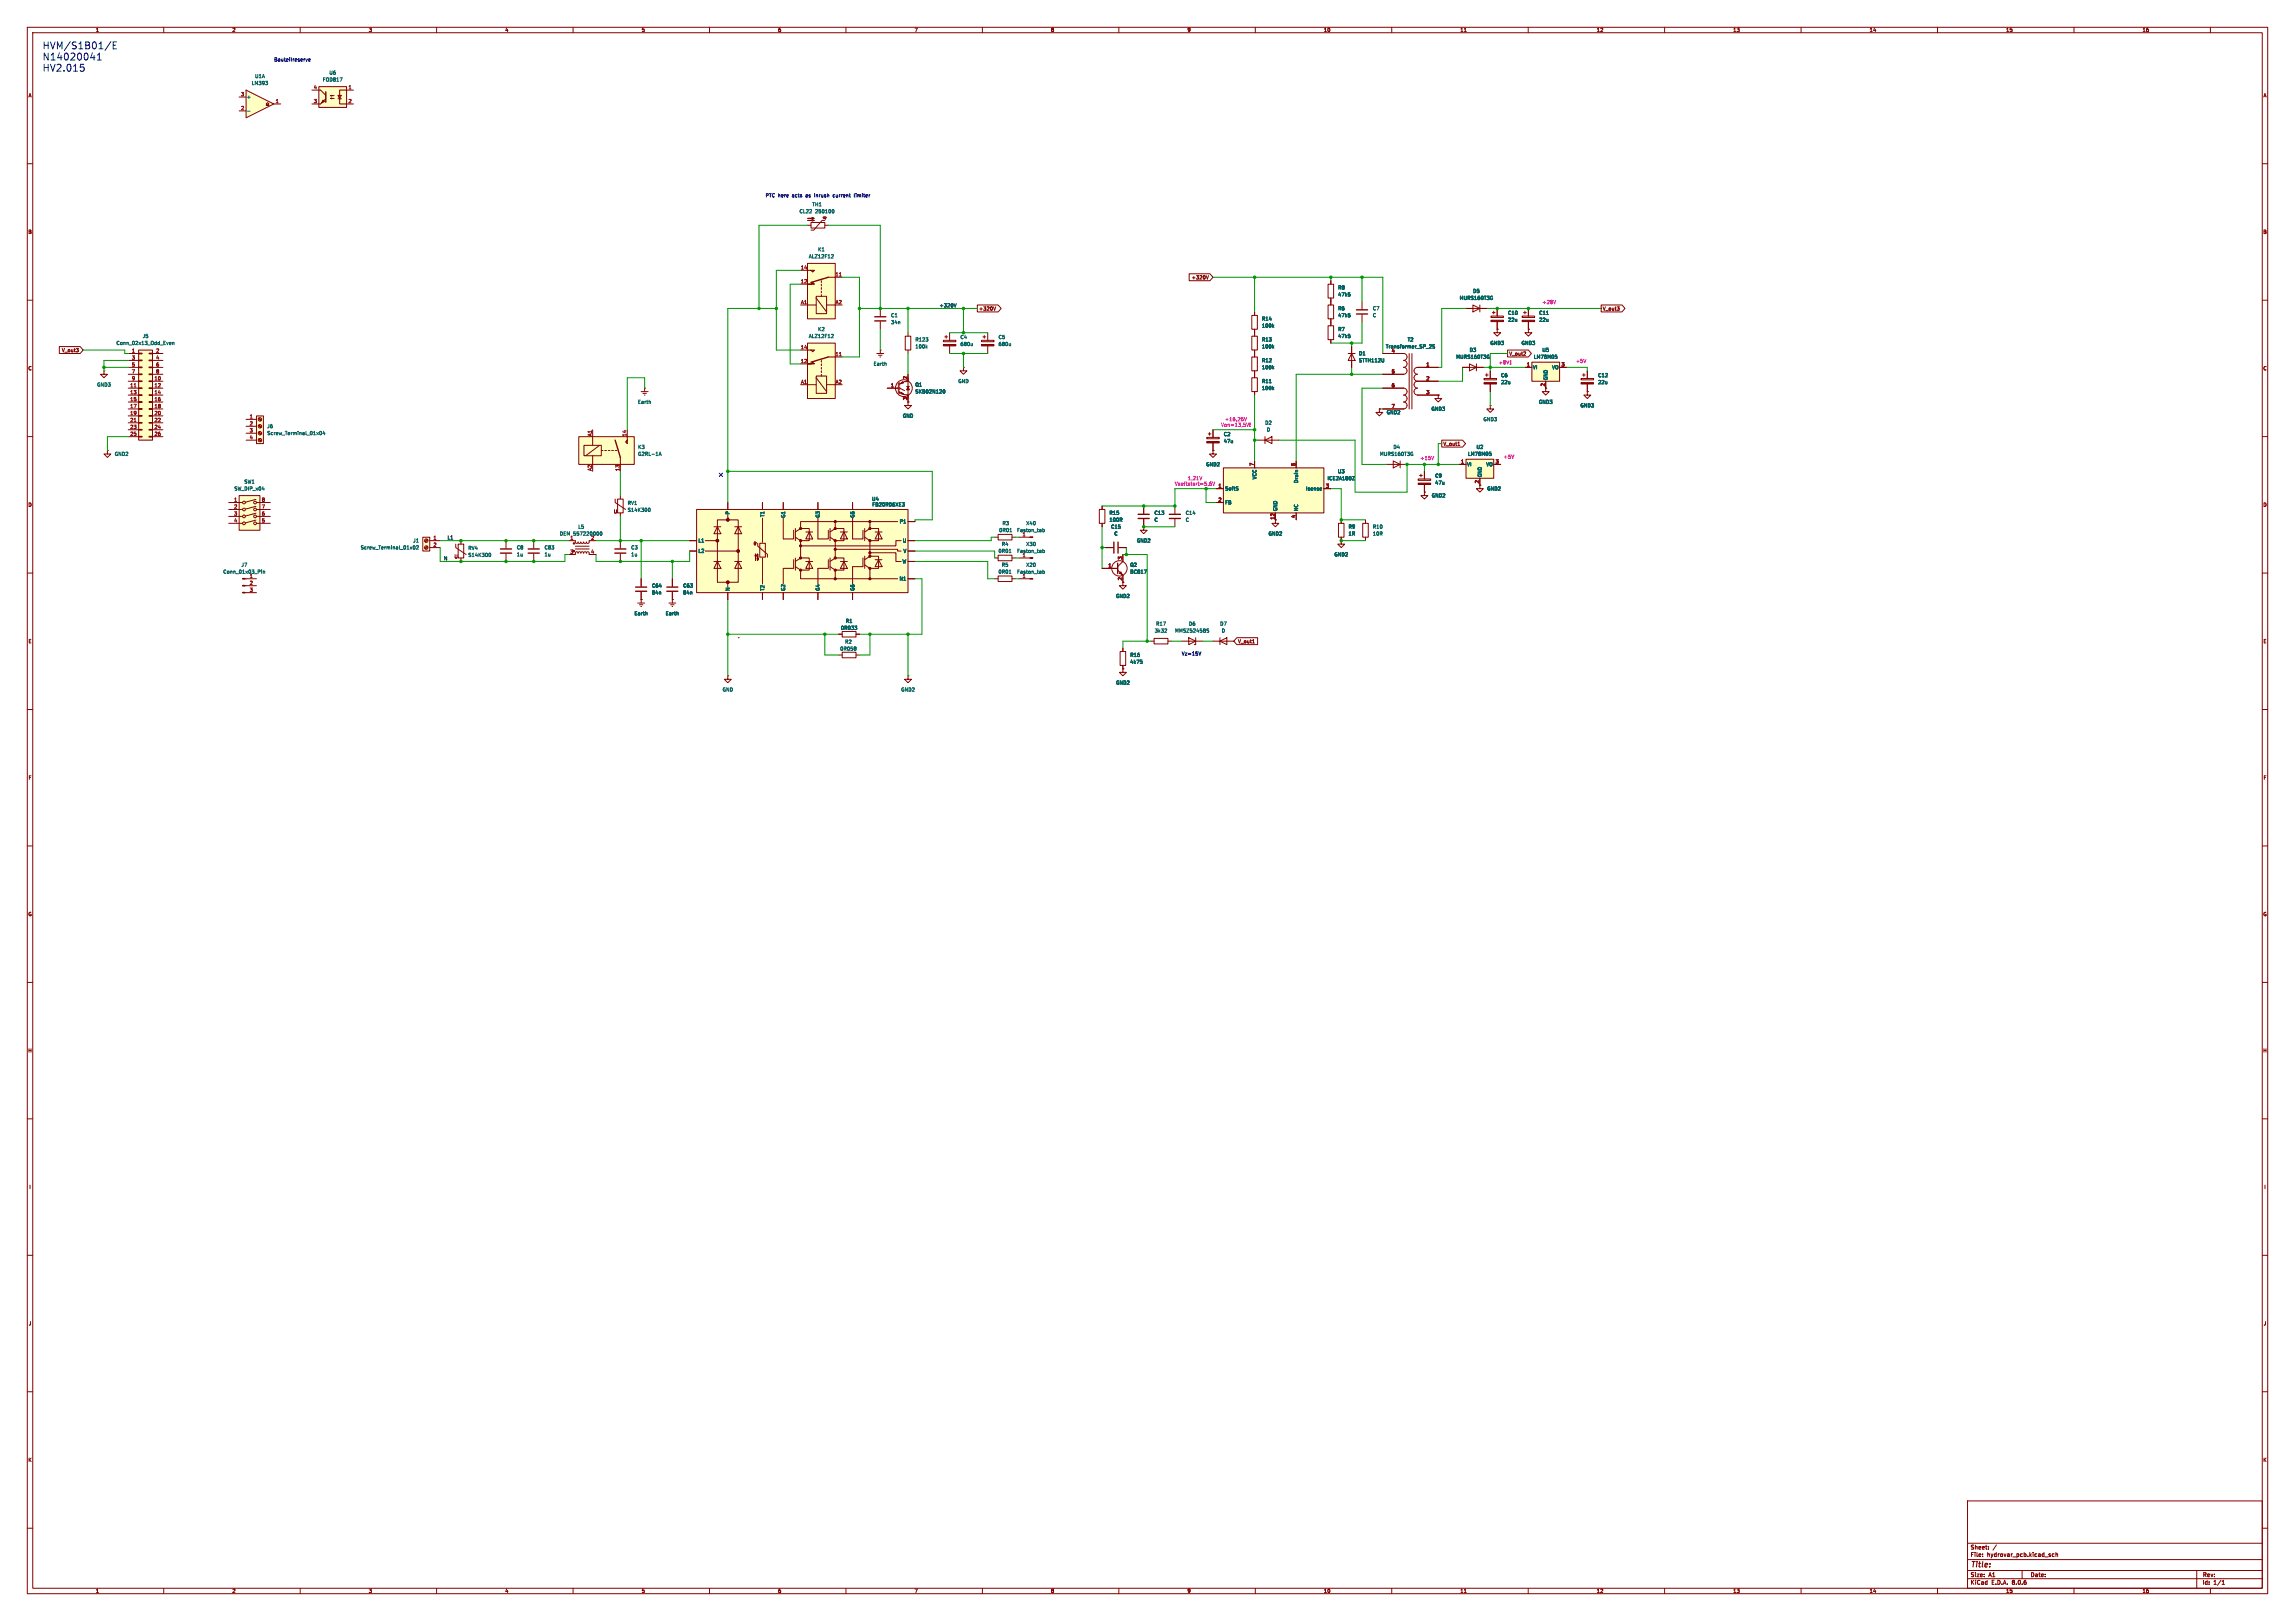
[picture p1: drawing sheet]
<svg xmlns="http://www.w3.org/2000/svg" width="841mm" height="594mm" viewBox="0 0 841 594" stroke-linecap="round" stroke-linejoin="round" font-family="sans-serif">
<defs><g id="words">
<g font-size="3.5" fill="#0000c2">
<text x="15.5" y="18.2">HVM/S1B01/E</text>
<text x="15.5" y="22.3">N14020041</text>
<text x="15.5" y="26.4">HV2.015</text>
</g>
<text font-size="2.8" fill="#840000" x="722" y="574.9">Title:</text>
<g font-size="2.1" fill="#840000">
<text x="722" y="568">Sheet:</text>
<text x="722" y="570.7">File:</text>
<text x="728.1" y="570.7">hydrovar_pcb.kicad_sch</text>
<text x="722" y="580.9">KiCad</text>
<text x="722" y="578.1">Size:</text>
<text x="728.7" y="578.1">A1</text>
<text x="729.7" y="580.9">E.D.A.</text>
<text x="737.3" y="580.9">8.0.6</text>
<text x="744" y="578.1">Date:</text>
<text x="807" y="578.3">Rev:</text>
<text x="807" y="580.9">Id:</text>
<text x="811.1" y="580.9">1/1</text>
</g>
<g font-size="1.8" fill="#840000">
<text x="35" y="11.9">1</text>
<text x="85" y="11.9">2</text>
<text x="135" y="11.9">3</text>
<text x="185" y="11.9">4</text>
<text x="235" y="11.9">5</text>
<text x="285" y="11.9">6</text>
<text x="335" y="11.9">7</text>
<text x="385" y="11.9">8</text>
<text x="435" y="11.9">9</text>
<text x="485" y="11.9">10</text>
<text x="535" y="11.9">11</text>
<text x="585" y="11.9">12</text>
<text x="635" y="11.9">13</text>
<text x="685" y="11.9">14</text>
<text x="735" y="11.9">15</text>
<text x="785" y="11.9">16</text>
<text x="10.3" y="35.9">A</text>
<text x="829.3" y="35.9">A</text>
<text x="10.3" y="85.9">B</text>
<text x="829.2" y="85.9">B</text>
<text x="436.6" y="102.6">+320V</text>
<text x="358.6" y="114">+320V</text>
<text x="587.2" y="114">V_out3</text>
<text x="22.6" y="129.2">V_out3</text>
<text x="552.9" y="130.5">V_out2</text>
<text x="10.3" y="135.9">C</text>
<text x="829.2" y="135.9">C</text>
<text x="566.2" y="141.7" transform="rotate(-90 566.2 141.7)">2</text>
<text x="528.8" y="163.5">V_out1</text>
<text x="542" y="177.2" transform="rotate(-90 542 177.2)">2</text>
<text x="10.3" y="185.9">D</text>
<text x="829.2" y="185.9">D</text>
<text x="224.8" y="188.3">U</text>
<text x="166.4" y="204.8">U</text>
<text x="411.2" y="212.8" transform="rotate(-90 411.2 212.8)">2</text>
<text x="10.3" y="235.9">E</text>
<text x="453.6" y="235.9">V_out1</text>
<text x="829.3" y="235.9">E</text>
<text x="10.3" y="285.9">F</text>
<text x="829.3" y="285.9">F</text>
<text x="10.3" y="335.9">G</text>
<text x="829.2" y="335.9">G</text>
<text x="10.2" y="385.9">H</text>
<text x="829.2" y="385.9">H</text>
<text x="10.6" y="435.9">I</text>
<text x="829.6" y="435.9">I</text>
<text x="10.4" y="485.9">J</text>
<text x="829.4" y="485.9">J</text>
<text x="10.3" y="535.9">K</text>
<text x="829.2" y="535.9">K</text>
<text x="35" y="583.9">1</text>
<text x="85" y="583.9">2</text>
<text x="135" y="583.9">3</text>
<text x="185" y="583.9">4</text>
<text x="235" y="583.9">5</text>
<text x="285" y="583.9">6</text>
<text x="335" y="583.9">7</text>
<text x="385" y="583.9">8</text>
<text x="435" y="583.9">9</text>
<text x="485" y="583.9">10</text>
<text x="535" y="583.9">11</text>
<text x="585" y="583.9">12</text>
<text x="635" y="583.9">13</text>
<text x="685" y="583.9">14</text>
<text x="735" y="583.9">15</text>
<text x="785" y="583.9">16</text>
</g>
<g font-size="1.8" fill="#0000c2">
<text x="100.3" y="22.7">Bauteilreserve</text>
<text x="280.4" y="72.5">PTC here</text>
<text x="290.4" y="72.5">acts</text>
<text x="295.5" y="72.5">as</text>
<text x="298.9" y="72.5">inrush</text>
<text x="305.9" y="72.5">current</text>
<text x="313.9" y="72.5">limiter</text>
<text x="432.9" y="240.4">Vz=15V</text>
</g>
<g font-size="1.8" fill="#006464">
<text x="93.3" y="28.8">U1A</text>
<text x="120.5" y="27.5">U6</text>
<text x="92.1" y="31.3">LM393</text>
<text x="118.2" y="30.1">FOD817</text>
<text x="90.3" y="36.4">+</text>
<text x="297.5" y="75.8">TH1</text>
<text x="292.8" y="78.3">CL22</text>
<text x="298.7" y="78.3">250100</text>
<text x="296.3" y="94.8">ALZ12F12</text>
<text x="299.6" y="92.3">K1</text>
<text x="490.2" y="106.3">R8</text>
<text x="539.7" y="107.5">D5</text>
<text x="490.2" y="108.8">47k5</text>
<text x="490.2" y="113.9">R6</text>
<text x="502.9" y="113.9">C7</text>
<text x="534.7" y="110.1">MURS160T3G</text>
<text x="326.4" y="116.4">C1</text>
<text x="326.4" y="119">34n</text>
<text x="462.3" y="117.7">R14</text>
<text x="490.2" y="116.4">47k5</text>
<text x="502.9" y="116.4">C</text>
<text x="552.5" y="115.5">C10</text>
<text x="552.5" y="118.1">22u</text>
<text x="563.9" y="115.5">C11</text>
<text x="563.9" y="118.1">22u</text>
<text x="52.1" y="124.1">J5</text>
<text x="296.3" y="124.1">ALZ12F12</text>
<text x="299.6" y="121.5">K2</text>
<text x="335.3" y="125.3">R123</text>
<text x="351.8" y="124.4">C4</text>
<text x="365.8" y="124.4">C5</text>
<text x="462.3" y="120.2">100k</text>
<text x="462.3" y="125.3">R13</text>
<text x="490.2" y="121.5">R7</text>
<text x="490.2" y="124.1">47k5</text>
<text x="515.7" y="125.3">T2</text>
<text x="42.5" y="126.6">Conn_02x13_Odd_Even</text>
<text x="335.3" y="127.9">100k</text>
<text x="351.8" y="127">680u</text>
<text x="365.8" y="127">680u</text>
<text x="462.3" y="127.9">100k</text>
<text x="497.9" y="130.4">D1</text>
<text x="507.7" y="127.9">Transformer_SP_2S</text>
<text x="533.5" y="131.7">MURS160T3G</text>
<text x="538.4" y="129.1">D3</text>
<text x="546" y="126.6">GND3</text>
<text x="557.4" y="126.6">GND3</text>
<text x="561.9" y="131.7">LM78M05</text>
<text x="565" y="129.1">U5</text>
<text x="320" y="134.2">Earth</text>
<text x="462.3" y="132.9">R12</text>
<text x="462.3" y="135.5">100k</text>
<text x="497.9" y="132.9">STTH112U</text>
<text x="561.6" y="135.5">VI</text>
<text x="568.6" y="135.5">VO</text>
<text x="35.5" y="141.8">GND3</text>
<text x="335.3" y="141.8">Q1</text>
<text x="351" y="140.6">GND</text>
<text x="462.3" y="140.6">R11</text>
<text x="462.3" y="143.1">100k</text>
<text x="549.9" y="138.4">C6</text>
<text x="549.9" y="140.9">22u</text>
<text x="567.3" y="139.4" transform="rotate(-90 567.3 139.4)">GND</text>
<text x="585.5" y="138.4">C12</text>
<text x="585.5" y="140.9">22u</text>
<text x="233.6" y="148.2">Earth</text>
<text x="335.3" y="144.4">SKB02N120</text>
<text x="563.8" y="148.2">GND3</text>
<text x="579" y="149.5">GND3</text>
<text x="330.7" y="153.3">GND</text>
<text x="463.5" y="155.8">D2</text>
<text x="508" y="152">GND2</text>
<text x="524.4" y="150.7">GND3</text>
<text x="543.5" y="154.5">GND3</text>
<text x="97.8" y="157.1">J6</text>
<text x="97.8" y="159.6">Screw_Terminal_01x04</text>
<text x="448.3" y="160">C2</text>
<text x="464.1" y="158.3">D</text>
<text x="41.9" y="167.2">GND2</text>
<text x="233.7" y="164.7">K3</text>
<text x="233.7" y="167.2">G2RL-1A</text>
<text x="448.3" y="162.5">47u</text>
<text x="505.5" y="167.2">MURS160T3G</text>
<text x="510.5" y="164.7">D4</text>
<text x="537.8" y="167.2">LM78M05</text>
<text x="540.9" y="164.7">U2</text>
<text x="441.9" y="171">GND2</text>
<text x="490.1" y="173.6">U3</text>
<text x="537.5" y="171">VI</text>
<text x="544.5" y="171">VO</text>
<text x="85.7" y="179.9">SW_DIP_x04</text>
<text x="89.4" y="177.4">SW1</text>
<text x="448.8" y="179.9">SoftS</text>
<text x="460.6" y="175.8" transform="rotate(-90 460.6 175.8)">VCC</text>
<text x="475.8" y="177.1" transform="rotate(-90 475.8 177.1)">Drain</text>
<text x="478.4" y="179.9">Isense</text>
<text x="486.3" y="176.2">ICE2A180Z</text>
<text x="525.8" y="175.2">C9</text>
<text x="525.8" y="177.8">47u</text>
<text x="543.2" y="175" transform="rotate(-90 543.2 175)">GND</text>
<text x="544.8" y="179.9">GND2</text>
<text x="229.9" y="185.2">RV1</text>
<text x="319.4" y="183.7">U4</text>
<text x="319.5" y="185.8">FB20R06XE3</text>
<text x="448.8" y="185">FB</text>
<text x="524.5" y="182.5">GND2</text>
<text x="229.9" y="187.7">S14K300</text>
<text x="267.6" y="188.7" transform="rotate(-90 267.6 188.7)">P</text>
<text x="280.3" y="189.6" transform="rotate(-90 280.3 189.6)">T1</text>
<text x="287.9" y="189.9" transform="rotate(-90 287.9 189.9)">G1</text>
<text x="300.6" y="189.9" transform="rotate(-90 300.6 189.9)">G3</text>
<text x="313.3" y="189.9" transform="rotate(-90 313.3 189.9)">G5</text>
<text x="329.5" y="192">P1</text>
<text x="406.4" y="188.8">R15</text>
<text x="406.4" y="191.4">100R</text>
<text x="422.9" y="188.8">C13</text>
<text x="422.9" y="191.4">C</text>
<text x="434.4" y="188.8">C14</text>
<text x="434.4" y="191.4">C</text>
<text x="468.2" y="187.5" transform="rotate(-90 468.2 187.5)">GND</text>
<text x="475.8" y="187.5" transform="rotate(-90 475.8 187.5)">NC</text>
<text x="205" y="196.4">DEM 557220000</text>
<text x="211.8" y="193.9">L5</text>
<text x="216.5" y="197.9">2</text>
<text x="366" y="195.2">0R01</text>
<text x="367.2" y="192.6">R3</text>
<text x="372.6" y="195.2">Faston_tab</text>
<text x="374.6" y="196.6">1</text>
<text x="375.9" y="192.6">X40</text>
<text x="407" y="193.9">C15</text>
<text x="408.2" y="196.4">C</text>
<text x="464.7" y="196.4">GND2</text>
<text x="494" y="193.9">R9</text>
<text x="494" y="196.4">1R</text>
<text x="502.9" y="193.9">R10</text>
<text x="502.9" y="196.4">10R</text>
<text x="132" y="201.5">Screw_Terminal_01x02</text>
<text x="151.3" y="199">J1</text>
<text x="171.5" y="201.7">RV4</text>
<text x="189.2" y="201.5">C8</text>
<text x="199.4" y="201.5">C83</text>
<text x="231.1" y="201.5">C3</text>
<text x="255.8" y="199">L1</text>
<text x="255.8" y="202.8">L2</text>
<text x="330.7" y="199">U</text>
<text x="330.9" y="202.8">V</text>
<text x="365.7" y="202.8">0R01</text>
<text x="367" y="200.3">R4</text>
<text x="372.6" y="202.8">Faston_tab</text>
<text x="375.9" y="200.3">X30</text>
<text x="416.5" y="199">GND2</text>
<text x="88.3" y="207.9">J7</text>
<text x="171.5" y="204.3">S14K300</text>
<text x="189.2" y="204.1">1u</text>
<text x="199.4" y="204.1">1u</text>
<text x="231.1" y="204.1">1u</text>
<text x="330.6" y="206.6">W</text>
<text x="367" y="207.9">R5</text>
<text x="374.6" y="204.2">1</text>
<text x="375.9" y="207.9">X20</text>
<text x="414" y="207.9">Q2</text>
<text x="488.8" y="204.1">GND2</text>
<text x="81.7" y="210.4">Conn_01x03_Pin</text>
<text x="91.4" y="211.8">1</text>
<text x="238.8" y="215.5">C64</text>
<text x="250.2" y="215.5">C63</text>
<text x="329.5" y="213">N1</text>
<text x="365.7" y="210.4">0R01</text>
<text x="372.6" y="210.4">Faston_tab</text>
<text x="374.6" y="211.8">1</text>
<text x="414" y="210.4">BC817</text>
<text x="238.8" y="218">84n</text>
<text x="250.2" y="218">84n</text>
<text x="267.6" y="216.7" transform="rotate(-90 267.6 216.7)">N</text>
<text x="280.3" y="216.7" transform="rotate(-90 280.3 216.7)">T2</text>
<text x="287.9" y="216.7" transform="rotate(-90 287.9 216.7)">G2</text>
<text x="300.6" y="216.7" transform="rotate(-90 300.6 216.7)">G4</text>
<text x="313.3" y="216.7" transform="rotate(-90 313.3 216.7)">G6</text>
<text x="408.8" y="219.3">GND2</text>
<text x="232.4" y="225.7">Earth</text>
<text x="243.8" y="225.7">Earth</text>
<text x="308" y="231">0R033</text>
<text x="309.8" y="228.4">R1</text>
<text x="423" y="232">3k32</text>
<text x="423.5" y="229.5">R17</text>
<text x="430.5" y="232">MMSZ5245BS</text>
<text x="435.5" y="229.5">D6</text>
<text x="447" y="229.5">D7</text>
<text x="447.6" y="232">D</text>
<text x="307.7" y="238.6">0R058</text>
<text x="309.6" y="236.1">R2</text>
<text x="414" y="240.9">R16</text>
<text x="414" y="243.4">4k75</text>
<text x="408.8" y="251.1">GND2</text>
<text x="264.7" y="253.6">GND</text>
<text x="330.1" y="253.6">GND2</text>
</g>
<g font-size="1.8" fill="#a90000">
<text x="88.2" y="35.3">3</text>
<text x="114.9" y="32.8">4</text>
<text x="127.6" y="32.8">1</text>
<text x="88.2" y="40.4">2</text>
<text x="100.9" y="37.8">1</text>
<text x="114.9" y="37.8">3</text>
<text x="127.6" y="37.8">2</text>
<text x="293.3" y="98.8">14</text>
<text x="306" y="101.3">11</text>
<text x="293.3" y="103.9">12</text>
<text x="293.4" y="111.5">A1</text>
<text x="306.1" y="111.5">A2</text>
<text x="48.2" y="129.3">1</text>
<text x="48.2" y="131.8">3</text>
<text x="57.1" y="129.3">2</text>
<text x="57.1" y="131.8">4</text>
<text x="293.3" y="128">14</text>
<text x="306" y="130.6">11</text>
<text x="509.8" y="129.3">4</text>
<text x="48.2" y="134.4">5</text>
<text x="48.2" y="136.9">7</text>
<text x="57.1" y="134.4">6</text>
<text x="57.1" y="136.9">8</text>
<text x="293.3" y="133.1">12</text>
<text x="509.8" y="136.9">5</text>
<text x="522.5" y="134.4">1</text>
<text x="559.4" y="134.4">1</text>
<text x="572.1" y="134.4">3</text>
<text x="47.6" y="142">11</text>
<text x="48.2" y="139.4">9</text>
<text x="56.5" y="139.4">10</text>
<text x="56.5" y="142">12</text>
<text x="293.4" y="140.7">A1</text>
<text x="306.1" y="140.7">A2</text>
<text x="326.3" y="142">1</text>
<text x="332.5" y="139.1" transform="rotate(-90 332.5 139.1)">2</text>
<text x="509.8" y="142">6</text>
<text x="522.5" y="139.4">2</text>
<text x="47.6" y="144.5">13</text>
<text x="47.6" y="147.1">15</text>
<text x="47.6" y="149.6">17</text>
<text x="56.5" y="144.5">14</text>
<text x="56.5" y="147.1">16</text>
<text x="56.5" y="149.6">18</text>
<text x="332.5" y="146.8" transform="rotate(-90 332.5 146.8)">3</text>
<text x="509.8" y="149.6">7</text>
<text x="522.5" y="144.5">3</text>
<text x="47.6" y="152.1">19</text>
<text x="47.6" y="154.7">21</text>
<text x="56.5" y="152.1">20</text>
<text x="56.5" y="154.7">22</text>
<text x="91.4" y="153.4">1</text>
<text x="91.4" y="156">2</text>
<text x="47.6" y="157.2">23</text>
<text x="47.6" y="159.8">25</text>
<text x="56.5" y="157.2">24</text>
<text x="56.5" y="159.8">26</text>
<text x="91.4" y="158.5">3</text>
<text x="91.4" y="161">4</text>
<text x="216.9" y="160" transform="rotate(-90 216.9 160)">A1</text>
<text x="229.6" y="160.1" transform="rotate(-90 229.6 160.1)">14</text>
<text x="216.9" y="172.7" transform="rotate(-90 216.9 172.7)">A2</text>
<text x="227.1" y="172.8" transform="rotate(-90 227.1 172.8)">13</text>
<text x="459.5" y="170.9" transform="rotate(-90 459.5 170.9)">7</text>
<text x="474.7" y="170.9" transform="rotate(-90 474.7 170.9)">5</text>
<text x="535.2" y="169.9">1</text>
<text x="547.9" y="169.9">3</text>
<text x="446.3" y="178.8">1</text>
<text x="485.7" y="178.8">3</text>
<text x="85.7" y="183.9">1</text>
<text x="95.8" y="183.9">8</text>
<text x="446.3" y="183.9">2</text>
<text x="85.7" y="186.4">2</text>
<text x="85.7" y="189">3</text>
<text x="85.7" y="191.5">4</text>
<text x="95.8" y="191.5">5</text>
<text x="95.8" y="189">6</text>
<text x="95.8" y="186.4">7</text>
<text x="467.1" y="190.5" transform="rotate(-90 467.1 190.5)">12</text>
<text x="474.7" y="189.9" transform="rotate(-90 474.7 189.9)">4</text>
<text x="158.7" y="197.9">1</text>
<text x="208.8" y="197.9">1</text>
<text x="158.7" y="200.4">2</text>
<text x="208.8" y="202.9">3</text>
<text x="216.5" y="202.9">4</text>
<text x="406" y="208">1</text>
<text x="411.2" y="205.2" transform="rotate(-90 411.2 205.2)">3</text>
<text x="91.4" y="214.4">2</text>
<text x="91.4" y="216.9">3</text>
</g>
<g font-size="1.8" fill="#0f0f0f">
<text x="344.2" y="112.7">+320V</text>
<text x="163.8" y="197.8">L1</text>
<text x="162.6" y="205.4">N</text>
</g>
<g font-size="1.8" fill="#f0f">
<text x="564.9" y="111.8">+28V</text>
<text x="548.9" y="133.9">+8V1</text>
<text x="577.2" y="133.4">+5V</text>
<text x="448.6" y="154.7">+16,25V</text>
<text x="447.2" y="156.7">Von=13,5V!</text>
<text x="520.2" y="168.9">+15V</text>
<text x="550.8" y="168.4">+5V</text>
<text x="430.2" y="178.3">Vsoftstart=5,6V</text>
<text x="435" y="176.3">1,21V</text>
</g>
</g></defs>
<g fill="none" stroke="#840000" stroke-width=".37">
<path d="M10 10h821v574h-821zM12 12h817v570h-817zM60 10v2M110 10v2M160 10v2M210 10v2M260 10v2M310 10v2M360 10v2M410 10v2M460 10v2M510 10v2"/>
<path d="M536.6 11.6h.7M560 10v2M610 10v2M660 10v2M710 10v2M760 10v2M810 10v2M10 60h2M829 60h2M10 110h2M829 110h2M494 129.5h2.6"/>
<path d="M495.3 129.5l1.3 2.6h-2.6zM495.3 127v7.6M506.7 129.5h7.7a1.26 1.26 0 0 1 1.2 1.3 1.26 1.26 0 0 1-1.3 1.3M514.3 132.1h.1a1.27 1.27 0 0 1 1.2 1.3 1.27 1.27 0 0 1-1.3 1.2h.1a1.26 1.26 0 0 1 1.2 1.3 1.26 1.26 0 0 1-1.3 1.2l-7.6 .1M516.4 129.5v20.4M517.4 129.5v20.4M519.4 139.7a1.26 1.26 0 0 0-1.2 1.3 1.26 1.26 0 0 0 1.2 1.2M519.4 139.7h7.6M527 134.6h-7.6a1.27 1.27 0 0 0-1.2 1.3 1.27 1.27 0 0 0 1.2 1.3 1.26 1.26 0 0 0-1.2 1.2 1.26 1.26 0 0 0 1.2 1.3M579.4 138.7h4.5v.5h-4.5zM579.9 137.4h1M580.4 136.9v1"/>
<path d="M581.7 135.9v2.8M10 160h2M505.5 149.9v1.2h1.2l-1.2 1.3-1.3-1.3h1.3M505.5 149.9h.1M506.7 142.2h7.7a1.27 1.27 0 0 1 1.2 1.3 1.27 1.27 0 0 1-1.3 1.3h.1a1.27 1.27 0 0 1 1.2 1.3 1.27 1.27 0 0 1-1.3 1.2h.1a1.26 1.26 0 0 1 1.2 1.3 1.26 1.26 0 0 1-1.3 1.2l-7.6 .1M519.4 142.2a1.26 1.26 0 0 0-1.2 1.3 1.26 1.26 0 0 0 1.2 1.3h7.6M527 144.8v1.2h1.3l-1.3 1.3-1.2-1.3h1.2M527 144.8h.1M546.1 148.6v1.3h1.3l-1.3 1.2-1.3-1.2h1.3M546.1 148.6h.1M581.7 143.5v1.3h1.2l-1.2 1.2-1.3-1.2h1.3M581.7 143.5h.1"/>
<path d="M581.7 140.7v2.8M829 160h2M39.4 165.1v1.3h1.2l-1.2 1.2-1.3-1.2h1.3M39.4 165.1h.1M419.1 185.4v2.8M419.1 190.2v2.8M430.5 185.4v2.8M430.5 190.2v2.8M10 210h2M829 210h2M10 260h2M829 260h2"/>
<path d="M10 310h2M829 310h2M10 360h2M829 360h2M10 410h2M829 410h2M10 460h2M829 460h2M10 510h2M829 510h2M10 560h2M721 550h108v32h-108z"/>
<path d="M829 560h2M721 578.5h108M721 575.5h108M721 571.5h108M721 565.5h108M726.5 570.2h.1M726.5 570.2v.1M726.5 569.5v.1M728.7 567.5v.2M728.7 566.8v.1M731.6 566.1l-1.3 1.9M741 575.5v3"/>
<path d="M751 569.9l.5 .3-.5 .2M751 569.4l.4 .1M752.1 570.2l.1 .1M752.2 570.3h.5M752.7 569.5h-.6v.7M753.4 569.5h.6v.9M753.4 568.9v1.5M805 575.5v6.5M814.3 579.5l.4-.4v1.5M60 582v2M110 582v2M160 582v2"/>
<path d="M210 582v2M260 582v2M310 582v2M360 582v2M410 582v2M460 582v2M510 582v2M536.6 583.6h.7M560 582v2M610 582v2M660 582v2M710 582v2"/>
<path d="M760 582v2M810 582v2M814.3 580.6h.9"/>
</g>
<path d="M579.4 140.2h4.5v.5h-4.5z" fill="#840000" stroke="#840000" stroke-width=".37"/>
<path d="M417.1 190h4M417.1 188.5h4M428.5 190h4.1M428.5 188.5h4.1" fill="none" stroke="#840000" stroke-width=".51"/>
<path d="M524.3 126.3l.1 .6-.7 .7h.8M525.7 126.4l-.7 .1 .7 .6v.4h-.7" fill="none" stroke="#006464" stroke-width=".37"/>
<path d="M94 152.4h2.5v10.2h-2.5z" fill="#ffffc2"/>
<g fill="none" stroke="#840000" stroke-width=".37">
<path d="M486.7 119.4h2v5.1h-2zM487.7 118.1v1.3M499.1 110.5v2.8M499.1 115.3v2.8M546.4 115.8h4.5v.5h-4.5zM546.9 114.6h1M547.4 114v1.1M548.6 113v2.8M548.6 117.9v2.7M487.7 124.5v1.2M543.8 138.7h4.6v.5h-4.6zM544.3 137.4h1"/>
<path d="M544.8 136.9v1M546.1 135.9v2.8M548.6 120.6v1.3h1.3l-1.3 1.3-1.2-1.3h1.2M548.6 120.6h.1M90.2 153.7h3.8M90.2 156.2h3.8M90.2 158.7h3.8M94 152.4h2.5v10.2h-2.5zM94.7 158.4l.9 .9M94.7 155.9l.9 .8M94.7 153.3l.9 .9M94.9 158.2l.9 .9"/>
<path d="M94.9 155.7l.9 .8M94.9 153.2l.9 .8M546.1 140.7v2.8M90.2 161.3h3.8M94.7 161l.9 .8M94.9 160.8l.9 .8M508 170.2h7.6M510.5 168.9l2.6 1.3-2.6 1.2zM513.1 168.9v2.5M402.8 186.7h2.1v5.1h-2.1zM403.9 185.4v1.3M403.9 191.8v1.2"/>
<path d="M419.1 193v1.3h1.3l-1.3 1.3-1.3-1.3h1.3M419.1 193h.1M89.8 217.2h4.2M89.8 214.6h4.2M89.8 212.1h4.2M403.9 208.3h5.7M405.1 200.7h2.8M409.6 208.9l1.9 1.9v2.6M410 200.7h2.7M411.5 203.2v2.5l-1.9 1.9M410.5 238.8h2v5h-2zM411.5 237.5v1.3"/>
<path d="M411.5 245.1v1.3h1.2l-1.2 1.2-1.3-1.2h1.3M411.5 245.1h.1M411.5 243.8v1.3"/>
<circle cx="95.2" cy="156.2" r=".63"/>
<circle cx="95.2" cy="158.7" r=".63"/>
<circle cx="95.2" cy="153.7" r=".63"/>
<circle cx="95.2" cy="161.3" r=".63"/>
<circle cx="410.2" cy="208.3" r="2.82"/>
</g>
<g fill="none" stroke="#006464" stroke-width=".37">
<path d="M494.1 122.5h.6M494.5 123l.2 .2-.2 .6M117.3 158.1h.1a.58 .58 0 0 1 .5 .6 .58 .58 0 0 1-.6 .5zM118.6 158l-.3 .9h.8M118.9 158.5v.8M517.5 166.4h.2l-.2 .5M517.6 165.7h.1M95.9 208.9h.1M95.9 209.3v.8M95.9 208.9h-.1M96.5 209.3v.8M96.5 209.4l.4-.1 .1 .8"/>
<path d="M419.3 208.9h.8l-.5 1.2M417.9 241.9h.6M418.3 242.4l.2 .2-.2 .5"/>
</g>
<path d="M497.1 115.1h4M497.1 113.5h4M408.2 198.6v4.1M409.7 198.6v4.1M409.6 206.4v3.8" fill="none" stroke="#840000" stroke-width=".51"/>
<g fill="#840000" stroke="#840000" stroke-width=".37">
<path d="M543.8 140.2h4.6v.5h-4.6z"/>
<path d="M410.2 210.1l.5-.6 .5 1.1z"/>
<path d="M546.4 117.3h4.5v.6h-4.5z"/>
<path d="M88.9 217h.9v.3h-.9z"/>
<path d="M88.9 214.5h.9v.3h-.9z"/>
<path d="M88.9 212h.9v.2h-.9z"/>
</g>
<path d="M537.2 168.3h10.2v7h-10.2z" fill="#ffffc2"/>
<path d="M534.7 170.2h2.5M537.2 168.3h10.2v7h-10.2zM542.3 175.3v2.5M547.4 170.2h2.5M185.4 198.1v2.8M185.4 202.9v2.8M433.1 234.9h7.6M435.6 233.7l2.5 1.2-2.5 1.3zM438.1 233.7v2.5h-.5" fill="none" stroke="#840000" stroke-width=".37"/>
<path d="M545.8 165.7h.6M546.2 166.2l.2 .2-.2 .5M442.5 231.1l.5 .4-.6 .2M442.5 230.4l.5 .1" fill="none" stroke="#006464" stroke-width=".37"/>
<path d="M183.4 202.7h4.1M183.4 201.2h4.1" fill="none" stroke="#840000" stroke-width=".51"/>
<path d="M50.8 128.3h5.1v33h-5.1z" fill="#ffffc2"/>
<g fill="none" stroke="#840000" stroke-width=".37">
<path d="M486.7 104.1h2v5.1h-2zM486.7 111.8h2v5h-2zM487.7 102.9v1.2M487.7 109.2v2.6M487.7 116.8v1.3M557.8 115.8h4.6v.5h-4.6zM558.3 114.6h1M558.8 114v1.1M560.1 113v2.8M560.1 117.9v2.7M38.1 135.9v1.3h1.3l-1.3 1.2-1.3-1.2h1.3M38.1 135.9h.1"/>
<path d="M47 129.5h3.8M47 139.7h3.8M47 132.1h3.8M47 134.6h3.8M47 137.2h3.8M50.8 139.6h1.3v.2h-1.3zM50.8 137h1.3v.3h-1.3zM50.8 134.5h1.3v.2h-1.3zM50.8 132h1.3v.2h-1.3zM50.8 129.4h1.3v.3h-1.3zM50.8 128.3h5.1v33h-5.1zM54.6 139.6h1.3v.2h-1.3z"/>
<path d="M54.6 137h1.3v.3h-1.3zM54.6 134.5h1.3v.2h-1.3zM54.6 132h1.3v.2h-1.3zM54.6 129.4h1.3v.3h-1.3zM55.9 129.5h3.8M55.9 139.7h3.8M55.9 132.1h3.8M55.9 134.6h3.8M55.9 137.2h3.8M560.1 120.6v1.3h1.2l-1.2 1.3-1.3-1.3h1.3M560.1 120.6h.1M47 142.2h3.8"/>
<path d="M47 144.8h3.8M47 147.3h3.8M47 149.9h3.8M47 152.4h3.8M47 154.9h3.8M47 157.5h3.8M50.8 159.9h1.3v.2h-1.3zM50.8 157.4h1.3v.2h-1.3zM50.8 154.8h1.3v.3h-1.3zM50.8 152.3h1.3v.2h-1.3zM50.8 149.7h1.3v.3h-1.3zM50.8 147.2h1.3v.2h-1.3z"/>
<path d="M50.8 144.7h1.3v.2h-1.3zM50.8 142.1h1.3v.3h-1.3zM54.6 159.9h1.3v.2h-1.3zM54.6 157.4h1.3v.2h-1.3zM54.6 154.8h1.3v.3h-1.3zM54.6 152.3h1.3v.2h-1.3zM54.6 149.7h1.3v.3h-1.3zM54.6 147.2h1.3v.2h-1.3zM54.6 144.7h1.3v.2h-1.3zM54.6 142.1h1.3v.3h-1.3zM55.9 142.2h3.8M55.9 144.8h3.8"/>
<path d="M55.9 147.3h3.8M55.9 149.9h3.8M55.9 152.4h3.8M55.9 154.9h3.8M55.9 157.5h3.8M47 160h3.8M55.9 160h3.8M542.3 177.8v1.3h1.3l-1.3 1.2-1.3-1.2h1.3M467.4 190.5v1.3h1.2l-1.2 1.2-1.3-1.2h1.3M411.5 213.4v1.2h1.2l-1.2 1.3-1.3-1.3h1.3M421.6 234.9h1.3M422.9 233.9h5.1v2.1h-5.1z"/>
<path d="M428 234.9h1.3M444.5 234.9h7.6M447 234.9l2.6-1.2v2.5zM447 233.7v2.5"/>
</g>
<path d="M49.1 141.8h.8M49.1 154.5h.8" fill="none" stroke="#a90000" stroke-width=".37"/>
<path d="M494.1 107.3h.6M494.1 114.9h.6M494.5 107.7l.2 .3-.2 .5M494.5 115.4l.2 .2-.2 .5M566.7 115.3h.7M62.3 125.5l.4 .3-.6 .1M62.6 126.2l-.3 .1M63.2 125.6l.5-.1 .1 .8M63.2 125.5v.8M427.3 230.4l.2 .6-.7 .7h.7" fill="none" stroke="#006464" stroke-width=".37"/>
<path d="M557.8 117.3h4.6v.6h-4.6z" fill="#840000" stroke="#840000" stroke-width=".37"/>
<path d="M448.3 171.4h36.8v16.6h-36.8z" fill="#ffffc2"/>
<g fill="none" stroke="#840000" stroke-width=".37">
<path d="M458.7 115.6h2.1v5h-2.1zM459.7 114.3v1.3M537.2 113h7.6M539.7 111.8l2.6 1.2-2.6 1.3zM542.3 111.8v2.5M458.7 138.4h2.1v5.1h-2.1zM458.7 123.2h2.1v5.1h-2.1zM459.7 120.6v2.6M459.7 128.3v1.2M459.7 137.2v1.2M535.9 134.6h7.7M538.5 133.3l2.5 1.3-2.5 1.3z"/>
<path d="M541 133.3v2.6M234.9 143.5h2.6M235.6 144.1h1.3M236.1 144.8h.2M236.2 142.2h.1M236.2 142.2v1.3M459.7 143.5v1.3M445.8 179.1h2.5M448.3 171.4h36.8v16.6h-36.8zM459.7 168.9v2.5M461 161.3h7.6M463.5 161.3l2.6-1.3v2.6z"/>
<path d="M463.5 160v2.6M475 168.9v2.5M485.1 179.1h2.6M167 199.4v1.3l3.8 2.5M167.9 199.4h2v5.1h-2zM168.9 198.1v1.3M445.8 184.1h2.5M467.4 188v2.5M475 188v2.5M168.9 204.5v1.2M234.9 219.7h.1M234.9 219.7v1.3"/>
<path d="M233.7 221h2.5M234.3 221.6h1.3M234.8 222.2h.3"/>
</g>
<g fill="none" stroke="#006464" stroke-width=".37">
<path d="M466.4 119.5l.4 .5M466.8 119.1l-.5 .5M546.7 109.3h.2l-.2 .5M546.8 108.5l.1 .1M466.4 127.1l.4 .5M466.8 126.7l-.5 .5M545.4 130.8h.3l-.3 .6M545.5 130.1l.1 .1M238.3 147.1l.1 .8M465.1 140.3h.7M466.4 142.3l.4 .5M466.8 142l-.5 .5"/>
<path d="M453.5 178.4h.2M453.6 179.2v.3M475.6 172.4h-.8M484.1 178.8l.2 .3-.6 .1M484.2 179.6h-.1M495.5 174.6h.9l-.9 1.3h.9M179.2 202.8l.2-.1a.58 .58 0 0 1 .5 .7 .58 .58 0 0 1-.7 .5M237.1 224.6v.8"/>
</g>
<path d="M90.2 33l10.1 5.1-10.1 5.1z" fill="#ffffc2"/>
<g fill="none" stroke="#840000" stroke-width=".37">
<path d="M87.6 35.6h2.6M90.2 33l10.1 5.1-10.1 5.1zM97.5 38.6h.5l-.5-.5 .5-.5 .6 .5-.6 .5h.6M100.3 38.1h2.6M87.6 40.6h2.6M458.7 130.8h2.1v5.1h-2.1zM459.7 129.5v1.3M459.7 135.9v1.3M442.7 159h1M443.2 158.5v1M444.5 157.5v2.8M442.2 160.3h4.6v.5h-4.6z"/>
<path d="M444.5 165.1v1.3h1.3l-1.3 1.2-1.3-1.2h1.3M444.5 165.1h.1M444.5 162.3v2.8M490.5 191.8h2v5h-2zM491.5 198.1v1.3h1.3l-1.3 1.3-1.3-1.3h1.3M491.5 198.1h.1M491.5 190.5v1.3M491.5 196.8v1.3M499.4 191.8h2v5h-2zM500.4 190.5v1.3M500.4 196.8v1.3"/>
</g>
<path d="M97.3 29.8h.8l-.5 .5M98 30.4v.5M90.7 40.7h1M466.4 134.7l.4 .5M466.8 134.4l-.5 .4" fill="none" stroke="#006464" stroke-width=".37"/>
<path d="M442.2 161.8h4.6v.5h-4.6z" fill="#840000" stroke="#840000" stroke-width=".37"/>
<path d="M116.8 31.7h10.2v7.7h-10.2z" fill="#ffffc2"/>
<path d="M114.3 33h3.2l1.9 1.9M114.3 38.1h3.2M116.8 31.7h10.2v7.7h-10.2zM121.2 36.1h1.2M121.2 35.1h1.2M123.8 34.9h1.3l-.6 1.3zM123.8 36.2h1.3M124.5 36.2v1.9h5M129.5 33h-5v3.3" fill="none" stroke="#840000" stroke-width=".37"/>
<g fill="#840000" stroke="#840000" stroke-width=".37">
<path d="M119.4 36.2l-1.9 1.9z"/>
<path d="M118.4 36.7l.5 .5-1 .5z"/>
</g>
<path d="M119.4 33.7v3.8" fill="none" stroke="#840000" stroke-width=".51"/>
<path d="M87.6 181.6h7.6v12.7h-7.6z" fill="#ffffc2"/>
<g fill="none" stroke="#840000" stroke-width=".37">
<path d="M519.7 175.5h4.6v.5h-4.6zM520.2 174.2h1M520.7 173.7v1.1M522 172.7v2.8M522 177.5v2.8M83.8 184.1h5.1M83.8 186.7h5.1M83.8 189.2h5.1M83.8 191.8h5.1M87.6 181.6h7.6v12.7h-7.6zM93.8 190.6l-3.9 1M93.8 188.1l-3.9 1"/>
<path d="M93.8 185.5l-3.9 1.1M93.8 183l-3.9 1M94 184.1h5.1M94 186.7h5.1M94 189.2h5.1M94 191.8h5.1M522 180.3v1.3h1.2l-1.2 1.3-1.3-1.3h1.3M522 180.3h.1"/>
<circle cx="89.4" cy="191.8" r=".51"/>
<circle cx="89.4" cy="184.1" r=".51"/>
<circle cx="89.4" cy="189.2" r=".51"/>
<circle cx="89.4" cy="186.7" r=".51"/>
<circle cx="93.5" cy="191.8" r=".51"/>
<circle cx="93.5" cy="184.1" r=".51"/>
<circle cx="93.5" cy="189.2" r=".51"/>
<circle cx="93.5" cy="186.7" r=".51"/>
</g>
<path d="M519.7 177h4.6v.5h-4.6z" fill="#840000" stroke="#840000" stroke-width=".37"/>
<path d="M561.3 132.7h10.2v7h-10.2z" fill="#ffffc2"/>
<path d="M558.8 134.6h2.5M561.3 132.7h10.2v7h-10.2zM566.4 139.7v3.8h1.3l-1.3 1.3-1.3-1.3h1.3M571.5 134.6h2.5M208.3 198.1h2.5l.1 .7 .4 .3 .5-.5 .5 .5 .6-.5 .3 .5 .5-.1 .2-.4 .2 .4 .4 .1 .4-.5 .6 .5 .4-.3v-.7h2.5M227.3 198.1v2.8M210.8 200.2h5.1M210.8 201.2h5.1M215.9 202.7l-.5-.5-.5 .5-.4-.5-.6 .5-.4-.5-.5 .1-.1 .4-.6-.5-.5 .5-.5-.5-.4 .3-.1 .7h-2.5M215.9 203.2h2.5M227.3 202.9v2.8" fill="none" stroke="#840000" stroke-width=".37"/>
<path d="M569.9 130.1h.6M570.3 130.6l.3 .2-.3 .6M220.1 194.9h.1a.58 .58 0 0 1 .4 .7 .58 .58 0 0 1-.6 .4z" fill="none" stroke="#006464" stroke-width=".37"/>
<g fill="#840000" stroke="#840000" stroke-width=".37">
<circle cx="210.3" cy="201.9" r=".25"/>
<circle cx="210.3" cy="199.1" r=".25"/>
</g>
<path d="M225.3 202.7h4.1M225.3 201.2h4.1" fill="none" stroke="#840000" stroke-width=".51"/>
<path d="M212.1 160h20.3v10.2h-20.3z" fill="#ffffc2"/>
<g fill="none" stroke="#840000" stroke-width=".37">
<path d="M217.2 157.5v5.7M229.9 157.5v5.1l-.7-.7 .7-.6M212.1 160h20.3v10.2h-20.3zM214 163.2h6.3v3.8h-6.3zM217.2 167v3.2M219.7 163.2l-5.1 3.8M220.3 165.1h.7M221.6 165.1h.6M222.9 165.1h.6M224.2 165.1h.6M225.4 165.1h.7M227.3 167.6v5.1"/>
<path d="M195.6 198.1v2.8M225.4 182.9v1.2l3.8 2.6M226.3 182.9h2v5.1h-2zM227.3 181.6v1.3M227.3 188v1.2M364.5 196.8h1.3M365.8 195.8h5v2.1h-5zM370.8 196.8h1.3M373.4 196.8h4.2M195.6 202.9v2.8M234.9 212.1v2.8M234.9 216.9v2.8"/>
<path d="M246.4 219.7h.1M246.4 212.1v2.8M246.4 216.9v4.1M364.5 204.5h1.3M365.8 203.5h5v2h-5zM370.8 204.5h1.3M373.4 204.5h4.2M245.1 221h2.5M245.7 221.6h1.3M246.3 222.2h.2M307.3 232.4h1.3M308.6 239h5.1v2h-5.1z"/>
<path d="M308.6 231.4h5.1v2h-5.1zM313.7 232.4h1.3M266.7 247.6v1.3h1.3l-1.3 1.3-1.3-1.3h1.3M266.7 247.6h.1M307.3 240h1.3M313.7 240h1.3M332.7 247.6v1.3h1.3l-1.3 1.3-1.2-1.3h1.2M332.7 247.6h.1"/>
</g>
<path d="M225.4 161.3l1.9 6.3M193.5 202.7h4.1M193.5 201.2h4.1M232.9 216.7h4.1M232.9 215.1h4.1M244.3 216.7h4.1M244.3 215.1h4.1" fill="none" stroke="#840000" stroke-width=".51"/>
<path d="M241.5 166.9l.4-1.2 .4 1.2M241.6 166.6h.6M237.7 186.3l.1-.1a.58 .58 0 0 1 .5 .7 .58 .58 0 0 1-.6 .4M370 194.9h.8M382.1 193.6v1.3l.5-.1 .1-.6-.6-.1M369.8 202.5h.7M382.1 201.2v1.3M382.1 201.7l.6 .2-.1 .5h-.5M248.5 224.6l.1 .8M313.2 229.4h.8l-.5 .5M313.5 237.1l.2 .2-.2 1M313.7 229.9l.3 .3-.3 .5" fill="none" stroke="#006464" stroke-width=".37"/>
<g fill="#840000" stroke="#840000" stroke-width=".37">
<path d="M377.6 196.7h.9v.3h-.9z"/>
<path d="M377.6 204.3h.9v.3h-.9z"/>
</g>
<path d="M255.3 186.7h77.4v30.5h-77.4z" fill="#ffffc2"/>
<g fill="#000" stroke="#000" stroke-width=".37">
<circle cx="262.9" cy="198.1" r=".51"/>
<circle cx="266.7" cy="190.5" r=".51"/>
<circle cx="293.4" cy="193.7" r=".38"/>
<circle cx="293.4" cy="198.1" r=".38"/>
<circle cx="306.1" cy="193.7" r=".38"/>
<circle cx="306.1" cy="198.1" r=".38"/>
<circle cx="306.1" cy="191.1" r=".38"/>
<circle cx="318.8" cy="198.1" r=".38"/>
<circle cx="318.8" cy="193.7" r=".38"/>
<circle cx="318.8" cy="191.1" r=".38"/>
<circle cx="266.7" cy="213.4" r=".51"/>
<circle cx="270.5" cy="201.9" r=".51"/>
<circle cx="293.4" cy="200" r=".38"/>
<circle cx="293.4" cy="204.5" r=".38"/>
<circle cx="293.4" cy="208.9" r=".38"/>
<circle cx="306.1" cy="212.1" r=".38"/>
<circle cx="306.1" cy="204.5" r=".38"/>
<circle cx="306.1" cy="201.3" r=".38"/>
<circle cx="306.1" cy="208.9" r=".38"/>
<circle cx="318.8" cy="202.6" r=".38"/>
<circle cx="318.8" cy="212.1" r=".38"/>
<circle cx="318.8" cy="208.3" r=".38"/>
<circle cx="318.8" cy="203.8" r=".38"/>
</g>
<g fill="none" stroke="#840000" stroke-width=".37">
<path d="M252.7 198.1h2.6M255.3 186.7h77.4v30.5h-77.4zM258.4 198.1h4.5M261.6 193h2.6M262.9 193l1.3 2.6h-2.6zM262.9 190.5h7.6v22.9h-7.6zM266.7 189.9h.1M266.7 184.1v2.6M266.7 188.6v1.9M269.2 193h2.6M270.5 193l1.3 2.6h-2.6zM276.3 199.2l.2 .5 .4-.2"/>
<path d="M277.3 198.8l-.6 .3-.3-.4h.5v.8M277.7 199.1v1l3.5 3v1.1M278.4 199.1h2.1v5.1h-2.1zM279.4 184.1v2.6M279.4 189.9v8.9M287 189.9v7.6h3.8v-3.2M287 184.1v2.6M291.5 193.7v4.4M291.5 196.8l1.9 1.3M293.4 193.7h3.1v4.4h-3.1M293.4 193.7l-1.9 1.2M293.4 198.1v6.4"/>
<path d="M295.3 194.9h2.5M296.5 194.9l1.3 2.6h-2.5zM299.7 189.9v7.6h3.8v-3.2M299.7 184.1v2.6M304.2 193.7v4.4M304.2 196.8l1.9 1.3M306.1 193.7h3.1v4.4h-3.1M306.1 193.7l-1.9 1.2M306.1 191.1v2.6M306.1 198.1v6.4M308 194.9h2.5M309.2 194.9l1.3 2.6h-2.5z"/>
<path d="M312.4 189.9v7.6h3.8v-3.2M312.4 184.1v2.6M316.9 193.7v4.4M316.9 196.8l1.9 1.3M318.8 193.7h3.1v4.4h-3.1M318.8 193.7l-1.9 1.2M318.8 191.1v2.6M318.8 198.1v5.7M320.7 194.9h2.5M321.9 194.9l1.3 2.6h-2.5zM328.9 191.1h-35.5v2.6M330.2 198.1h-1.9v1.9h-34.9"/>
<path d="M332.7 198.1h2.6M332.7 191.1h2.6M252.7 201.9h2.6M258.4 201.9h12.1M261.6 205.7h2.6M262.9 205.7l1.3 2.6h-2.6zM266.7 213.4v1.9M266.7 217.2v2.5M269.2 205.7h2.6M270.5 205.7l1.3 2.6h-2.6zM279.4 204.5v9.5M279.4 217.2v2.5"/>
<path d="M287 217.2v2.5M290.8 205.1v3.2h-3.8v5.7M291.5 207.6l1.9 1.3M291.5 204.5v4.4M293.4 208.9v3.2h35.5M293.4 204.5h3.1v4.4h-3.1M293.4 204.5l-1.9 1.2M295.3 205.7h2.5M296.5 205.7l1.3 2.6h-2.5zM299.7 217.2v2.5M303.5 205.1v3.2h-3.8v5.7M304.2 207.6l1.9 1.3"/>
<path d="M304.2 204.5v4.4M306.1 204.5h3.1v4.4h-3.1M306.1 201.3h22.8v.6h1.3M306.1 204.5l-1.9 1.2M306.1 208.9v3.2M308 205.7h2.5M309.2 205.7l1.3 2.6h-2.5zM312.4 217.2v2.5M316.2 204.5v3.1h-3.8v6.4M316.9 207l1.9 1.3M316.9 203.8v4.5M318.8 203.8h3.1v4.5h-3.1"/>
<path d="M318.8 202.6h9.5v3.1h1.9M318.8 203.8l-1.9 1.3M318.8 208.3v3.8M320.7 205.1h2.5M321.9 205.1l1.3 2.5h-2.5zM332.7 201.9h2.6M332.7 205.7h2.6M332.7 212.1h2.6M364.5 212.1h1.3M365.8 211.1h5v2h-5zM370.8 212.1h1.3M373.4 212.1h4.2"/>
<path d="M270.5 233.7h.1"/>
</g>
<g fill="#840000" stroke="#840000" stroke-width=".37">
<path d="M276.9 203l.3 .8h-.6l.3-.8v2.3z"/>
<path d="M277.7 203v2.3l-.3-.8h.5l-.2 .8z"/>
<path d="M377.6 212h.9v.2h-.9z"/>
</g>
<path d="M330.6 184.2h.8l-.4 .5 .3 .1 .1 .4-.6 .3M369.8 210.1h.7M382.1 209.3l.6 .2-.1 .6h-.5M382.1 208.9v1.2" fill="none" stroke="#006464" stroke-width=".37"/>
<path d="M154.9 196.8h2.6v5.1h-2.6z" fill="#ffffc2"/>
<g fill="none" stroke="#840000" stroke-width=".37">
<path d="M154.9 196.8h2.6v5.1h-2.6zM156.6 197.6l-.9 .8M156.7 197.8l-.8 .8M157.5 198.1h3.8M156.6 200.2l-.9 .8M156.7 200.3l-.8 .9M157.5 200.7h3.8"/>
<circle cx="156.2" cy="198.1" r=".63"/>
<circle cx="156.2" cy="200.7" r=".63"/>
</g>
<path d="M151.6 200h.1a.58 .58 0 0 1 .4 .6 .58 .58 0 0 1-.6 .5zM152.6 200.1l.5-.1 .2 .3-.8 .9h.8" fill="none" stroke="#006464" stroke-width=".37"/>
<path d="M295.9 125.7h10.2v20.3h-10.2z" fill="#ffffc2"/>
<g fill="none" stroke="#840000" stroke-width=".37">
<path d="M302.1 79.4l-.5 .5 1 .1 .1-.5-.4 .2 .2 .7M295.9 82.5h1.3M297.2 81.5h5.1v2.1h-5.1zM302.3 80.8h-1.1l-3 3.5h-1M302.3 82.5h1.2M293.4 128.3h5l-.6 .6-.6-.6M293.4 133.3h2.5M295.9 125.7h10.2v20.3h-10.2zM299.1 137.8h3.8v6.3h-3.8zM299.1 138.4l3.8 5.1M301 132.1v.6M301 133.3v.7"/>
<path d="M301 134.6v.7M301 135.9v.6M301 137.2v.6M303.5 130.8h5.1M331.7 123.2h2.1v5.1h-2.1zM332.7 121.9v1.3M332.7 128.3v1.2M332.7 137.2v10.1M332.7 139.8h-1.2l-1.8 .9M345.7 124.7h4.6v.5h-4.6zM346.2 123.4h1M346.7 122.9v1.1"/>
<path d="M348 121.9v2.8M348 126.7v2.8M353.1 134.6v1.3h1.2l-1.2 1.3-1.3-1.3h1.3M353.1 134.6h.1M359.7 124.7h4.5v.5h-4.5zM360.2 123.4h1M360.7 122.9v1.1M361.9 121.9v2.8M361.9 126.7v2.8M293.4 141h5.7M302.9 141h3.2M325.1 142.2h4.1"/>
<path d="M329.2 140.3v3.8M329.7 143.8l1.8 .9h1.2M329.7 140.2v1M329.7 141.7v1M329.7 143.3v1M329.7 142.2l1.8 .9M332.2 141.6h1M332.7 147.3v1.3h1.3l-1.3 1.3-1.2-1.3h1.2M332.7 147.3h.1"/>
<circle cx="331.2" cy="142.2" r="3.1"/>
</g>
<path d="M303.5 130.8l-6.3 1.9" fill="none" stroke="#840000" stroke-width=".51"/>
<g fill="#840000" stroke="#840000" stroke-width=".37">
<path d="M295.9 133.3h1.3l.6-.6 .6 .6z"/>
<path d="M332.7 141.6l.5 1.3h-1z"/>
<path d="M330.3 143.8l.9 .7-1.1-.2z"/>
<path d="M329.9 140.6l.9-.8 .3 .5z"/>
<path d="M359.7 126.2h4.5v.5h-4.5z"/>
<path d="M345.7 126.2h4.6v.5h-4.6z"/>
<path d="M296 80h2.3l-.7 .3v-.5l.7 .2z"/>
<path d="M296 80.8h2.3l-.7 .2v-.5l.7 .3z"/>
</g>
<path d="M307.6 130.4h.7" fill="none" stroke="#a90000" stroke-width=".37"/>
<path d="M305.1 76.8h.1a.62 .62 0 0 1 .5 .6 .62 .62 0 0 1-.6 .6M304.8 122.5l.5 .1 .1 .3-.8 .9h.8M339.4 127.1l.4 .5M339.8 126.7l-.5 .5M356.4 125.8v.9M356.4 126.6l-.2 .1M370.3 125.8v.9M370.3 126.6l-.1 .1M345.6 143.3l.3-.5a.58 .58 0 0 1 .4 .7 .58 .58 0 0 1-.6 .5l-.1-.4" fill="none" stroke="#006464" stroke-width=".37"/>
<path d="M295.9 96.5h10.2v20.3h-10.2z" fill="#ffffc2"/>
<g fill="none" stroke="#840000" stroke-width=".37">
<path d="M293.4 99.1h5l-.6 .6-.6-.6M295.9 96.5h10.2v20.3h-10.2zM293.4 111.8h5.7M293.4 104.1h2.5M299.1 108.6h3.8v6.3h-3.8zM299.1 109.2l3.8 5.1M301 102.9v.6M301 104.1v.7M301 105.4v.6M301 106.7v.6M301 107.9v.7M302.9 111.8h3.2"/>
<path d="M303.5 101.6h5.1M322.6 113v2.8M322.6 117.9v2.7M358.1 111.8h7.7l1.1 1.2-1.1 1.3h-7.7zM364 112.4l.5 1.3 .4-1.3M435.8 100.3h7.6l1.1 1.3-1.1 1.3h-7.6zM442 101l.4 1.3 .4-1.3M459.7 114.3v1.3M487.7 102.9v1.2M487.7 109.2v2.6M487.7 116.8v2.6M537.2 113h2.5"/>
<path d="M542.3 113h2.5M548.6 113v2.8M548.6 117.9v2.7M560.1 113v2.8M560.1 117.9v2.7M586.7 111.8h7.7l1.1 1.2-1.1 1.3h-7.7zM21.7 127h7.7l1.1 1.3-1.1 1.2h-7.7zM321.3 129.5h2.5M321.9 130.2h1.3M322.5 130.8h.2M322.6 128.3h.1M322.6 128.3v1.2"/>
<path d="M332.7 137.2v2.5M459.7 120.6v2.6M459.7 128.3v2.5M459.7 135.9v2.5M487.7 124.5v1.2M495.3 127v2.5M495.3 132.1v2.5M506.7 129.5h7.6M506.7 137.2h7.6M519.4 134.6h7.6M519.4 139.7h7.6M535.9 134.6h2.6"/>
<path d="M541 134.6h2.6M546.1 135.9v2.8M548.6 120.6h.1M552.4 128.3h7.7l1.1 1.2-1.1 1.3h-7.7zM558.3 130.2h.8M558.8 134.6h2.5M559 129.1v.4M560.1 120.6h.1M566.4 139.7v2.5M571.5 134.6h2.5M581.7 135.9v2.8M325.1 142.2h3.8"/>
<path d="M332.7 147.3h.1M332.7 144.8v2.5M444.5 157.5v2.8M459.7 143.5v1.3M505.5 149.9h.1M506.7 142.2h7.6M506.7 149.9h7.6M519.4 144.8h7.6M527 144.8h.1M546.1 140.7v2.8M581.7 143.5h.1M581.7 140.7v2.8"/>
<path d="M444.5 165.1h.1M444.5 162.3v2.8M445.8 179.1h2.5M459.7 168.9v2.5M475 168.9v2.5M485.1 179.1h2.6M522 172.7v2.8M522 177.5v2.8M528.3 161.3h7.6l1.2 1.3-1.2 1.2h-7.6zM534.2 163.2h.7M534.7 170.2h2.5M542.3 175.3v2.5"/>
<path d="M547.4 170.2h2.5M252.7 198.1h2.6M266.7 184.1v2.6M279.4 184.1v2.6M287 184.1v2.6M299.7 184.1v2.6M312.4 184.1v2.6M332.7 198.1h2.6M332.7 191.1h2.6M403.9 185.4v1.3M403.9 191.8v1.2M419.1 193h.1"/>
<path d="M419.1 185.4v2.8M419.1 190.2v2.8M445.8 184.1h2.5M467.4 188v2.5M475 188v2.5M491.5 198.1h.1M491.5 190.5v1.3M491.5 196.8v1.3M522 180.3h.1M234.9 219.7h.1M234.9 212.1v2.8M234.9 216.9v2.8"/>
<path d="M246.4 219.7h.1M246.4 212.1v2.8M246.4 216.9v2.8M252.7 201.9h2.6M266.7 217.2v2.5M279.4 217.2v2.5M287 217.2v2.5M299.7 217.2v2.5M312.4 217.2v2.5M332.7 201.9h2.6M332.7 212.1h2.6M332.7 205.7h2.6"/>
<path d="M403.9 208.3h5.7M405.1 200.7h2.8M410 200.7h2.7M411.5 203.2v2.5M411.5 210.8v2.6M307.3 232.4h1.3M313.7 232.4h1.3M411.5 237.5v1.3M453.2 233.7h7.7v2.5h-7.7l-1.1-1.3zM459 235.6h.7M411.5 245.1h.1M411.5 243.8v1.3"/>
</g>
<path d="M303.5 101.6l-6.3 1.9M320.5 117.6h4.1M320.5 116.1h4.1" fill="none" stroke="#840000" stroke-width=".51"/>
<path d="M295.9 104.1h1.3l.6-.6 .6 .6z" fill="#840000" stroke="#840000" stroke-width=".37"/>
<path d="M307.6 101.2h.7" fill="none" stroke="#a90000" stroke-width=".37"/>
<g fill="none" stroke="#006464" stroke-width=".37">
<path d="M304.8 93.3h.5l.1 .4-.8 .9h.8M466.4 119.5l.4 .5M466.8 119.1l-.5 .5M494.1 107.3h.6M494.1 114.9h.6M494.5 107.7l.2 .3-.2 .5M494.5 115.4l.2 .2-.2 .5M546.7 109.3h.2l-.2 .5M546.8 108.5l.1 .1M566.7 115.3h.7M324.7 133.1l.1 .8M466.4 127.1l.4 .5"/>
<path d="M466.4 134.7l.4 .5M466.8 126.7l-.5 .5M466.8 134.4l-.5 .4M494.1 122.5h.6M494.5 123l.2 .2-.2 .6M524.3 126.3l.1 .6-.7 .7h.8M525.7 126.4l-.7 .1 .7 .6v.4h-.7M545.4 130.8h.3l-.3 .6M545.5 130.1l.1 .1M569.9 130.1h.6M570.3 130.6l.3 .2-.3 .6M345.6 143.3l.3-.5a.58 .58 0 0 1 .4 .7 .58 .58 0 0 1-.6 .5l-.1-.4"/>
<path d="M465.1 140.3h.7M466.4 142.3l.4 .5M466.8 142l-.5 .5M453.5 178.4h.2M453.6 179.2v.3M475.6 172.4h-.8M484.1 178.8l.2 .3-.6 .1M484.2 179.6h-.1M495.5 174.6h.9l-.9 1.3h.9M545.8 165.7h.6M546.2 166.2l.2 .2-.2 .5M330.6 184.2h.8l-.4 .5 .3 .1 .1 .4-.6 .3"/>
<path d="M419.3 208.9h.8l-.5 1.2M237.1 224.6v.8M248.5 224.6l.1 .8M313.2 229.4h.8l-.5 .5M313.7 229.9l.3 .3-.3 .5M417.9 241.9h.6M418.3 242.4l.2 .2-.2 .5"/>
</g>
<path d="M349.6 111.2l.4 1.3 .4-1.3" fill="none" stroke="#0f0f0f" stroke-width=".37"/>
<g fill="none" stroke="#f0f" stroke-width=".37">
<path d="M569.3 110.1l.4 1.2 .4-1.2M553.3 133.4h.7M553.3 132.5l.3-.3v1.2M581.2 131.6l-.4 1.3M456 153l.4 1.2 .4-1.2M457.6 155l-.4 1.3M458.1 156.2h.1M458 156.2h.1M458 155v.8M440.4 174.6l-.4 1.2M443.6 176.6h.3M443.7 177.1l.3 .2-.3 .6"/>
<path d="M444.3 176.6l.5 1.3 .4-1.3M524.6 167.2l.4 1.3 .4-1.3M554.8 166.7l-.5 1.3"/>
</g>
<g fill="none" stroke="#0000c2" stroke-width=".37">
<path d="M40.6 15.2l-2.1 3.3M41.5 16.6h.8M42.7 15.4h-1.2v2.5h1.2M29.7 24.5h.7l.4 .5-.1 .8-1 .3M33.3 21.2h1.5M34.5 20.3v1.7M35.7 22h1.4M35.7 20.2l.7-.7v2.5M112.1 21.6l.3 .8 .3-.8M113.1 22l.6-.1-.1-.3-.5 .2v.6h.5M305.3 71.5l.2 .7M305.4 71.4l-.1 .1"/>
<path d="M305.5 71.4h-.1M313.1 70.9l.1 1.3M440.1 238.8l-.4 1.3"/>
</g>
<g fill="none" stroke="#009600" stroke-width=".37">
<path d="M293.4 99.1h-8.9v29.2h8.9M295.9 82.5h-17.8v30.5M303.5 82.5h19.1v30.5M284.5 113h-17.8v71.1M293.4 104.1h-3.8v29.2h3.8M308.6 101.6h6.4v29.2h-6.4M315 113h43.1M332.7 113v8.9M353.1 113v8.9M444.5 101.6h62.2v27.9M459.7 101.6v12.7M487.7 101.6v1.3"/>
<path d="M499.1 101.6v8.9M499.1 118.1v7.6h-11.4M537.2 113h-8.9v21.6h-1.3M544.8 113h41.9M30.5 128.3h15.2v1.2h1.3M38.1 134.6h8.9M47 132.1h-8.9v3.8M322.6 120.6v7.7M332.7 129.5v7.7M348 129.5h13.9M348 121.9h13.9M353.1 129.5v5.1"/>
<path d="M495.3 125.7v1.3M495.3 134.6v2.6M506.7 137.2h-31.7v31.7M535.9 134.6v5.1h-8.9M543.6 134.6h15.2M552.4 129.5h-6.3v6.4M574 134.6h7.7v1.3M236.2 142.2v-3.8h-6.3v19.1M444.5 157.5h15.2M459.7 144.8v24.1M505.5 149.9h1.2M506.7 142.2h-7.6v28h8.9"/>
<path d="M546.1 143.5v5.1M47 160h-7.6v5.1M227.3 172.7v8.9M266.7 172.7h74.9v17.8h-6.3v.6M442 179.1v5h3.8M445.8 179.1h-15.3v6.3h-26.6M459.7 161.3h1.3M468.6 161.3h28v19h19v-10.1h19.1M487.7 179.1h3.8v11.4h8.9M522 170.2v2.5M528.3 162.6h-1.3v7.6M161.3 198.1h47"/>
<path d="M218.4 198.1h34.3M227.3 189.2v8.9M234.9 198.1v14M364.5 196.8h-1.3v1.3h-27.9M372.1 196.8h1.3M403.9 193v15.3M419.1 193h11.4M491.5 198.1h8.9M161.3 200.7v5h45.7v-2.5h1.3M246.4 205.7v6.4M252.7 201.9v3.8h-34.3v-2.5M266.7 219.7v27.9"/>
<path d="M335.3 205.7h26.6v6.4h2.6M335.3 212.1h2.5v20.3h-22.8M335.3 201.9h29.2v2.6M372.1 204.5h1.3M372.1 212.1h1.3M403.9 200.7h1.2M411.5 203.2h8.9v31.7M412.7 200.7v2.5M266.7 232.4h40.6M302.3 232.4v7.6h5M318.8 232.4v7.6h-3.8M332.7 232.4v15.2"/>
<path d="M421.6 234.9h-10.1v2.6M429.3 234.9h3.8M440.7 234.9h3.8"/>
</g>
<path d="M263.6 173.4l1.2 1.2M264.8 173.4l-1.2 1.2" fill="none" stroke="#000084" stroke-width=".37"/>
<g fill="#009600" stroke="#009600" stroke-width=".37">
<circle cx="442" cy="179.1" r=".46"/>
<circle cx="419.1" cy="185.4" r=".46"/>
<circle cx="419.1" cy="193" r=".46"/>
<circle cx="430.5" cy="185.4" r=".46"/>
<circle cx="403.9" cy="200.7" r=".46"/>
<circle cx="420.4" cy="234.9" r=".46"/>
<circle cx="412.7" cy="203.2" r=".46"/>
<circle cx="491.5" cy="190.5" r=".46"/>
<circle cx="459.7" cy="157.5" r=".46"/>
<circle cx="491.5" cy="198.1" r=".46"/>
<circle cx="522" cy="170.2" r=".46"/>
<circle cx="527" cy="170.2" r=".46"/>
<circle cx="546.1" cy="134.6" r=".46"/>
<circle cx="515.6" cy="170.2" r=".46"/>
<circle cx="459.7" cy="161.3" r=".46"/>
<circle cx="459.7" cy="101.6" r=".46"/>
<circle cx="495.3" cy="137.2" r=".46"/>
<circle cx="495.3" cy="125.7" r=".46"/>
<circle cx="499.1" cy="101.6" r=".46"/>
<circle cx="487.7" cy="101.6" r=".46"/>
<circle cx="548.6" cy="113" r=".46"/>
<circle cx="560.1" cy="113" r=".46"/>
<circle cx="278.1" cy="113" r=".46"/>
<circle cx="234.9" cy="198.1" r=".46"/>
<circle cx="227.3" cy="205.7" r=".46"/>
<circle cx="266.7" cy="172.7" r=".46"/>
<circle cx="246.4" cy="205.7" r=".46"/>
<circle cx="227.3" cy="198.1" r=".46"/>
<circle cx="195.6" cy="198.1" r=".46"/>
<circle cx="195.6" cy="205.7" r=".46"/>
<circle cx="318.8" cy="232.4" r=".46"/>
<circle cx="332.7" cy="232.4" r=".46"/>
<circle cx="302.3" cy="232.4" r=".46"/>
<circle cx="266.7" cy="232.4" r=".46"/>
<circle cx="284.5" cy="113" r=".46"/>
<circle cx="315" cy="113" r=".46"/>
<circle cx="332.7" cy="113" r=".46"/>
<circle cx="353.1" cy="113" r=".46"/>
<circle cx="353.1" cy="129.5" r=".46"/>
<circle cx="353.1" cy="121.9" r=".46"/>
<circle cx="322.6" cy="113" r=".46"/>
<circle cx="185.4" cy="205.7" r=".46"/>
<circle cx="185.4" cy="198.1" r=".46"/>
<circle cx="38.1" cy="134.6" r=".46"/>
<circle cx="168.9" cy="205.7" r=".46"/>
<circle cx="168.9" cy="198.1" r=".46"/>
</g>
<use href="#words"/>
</svg>
